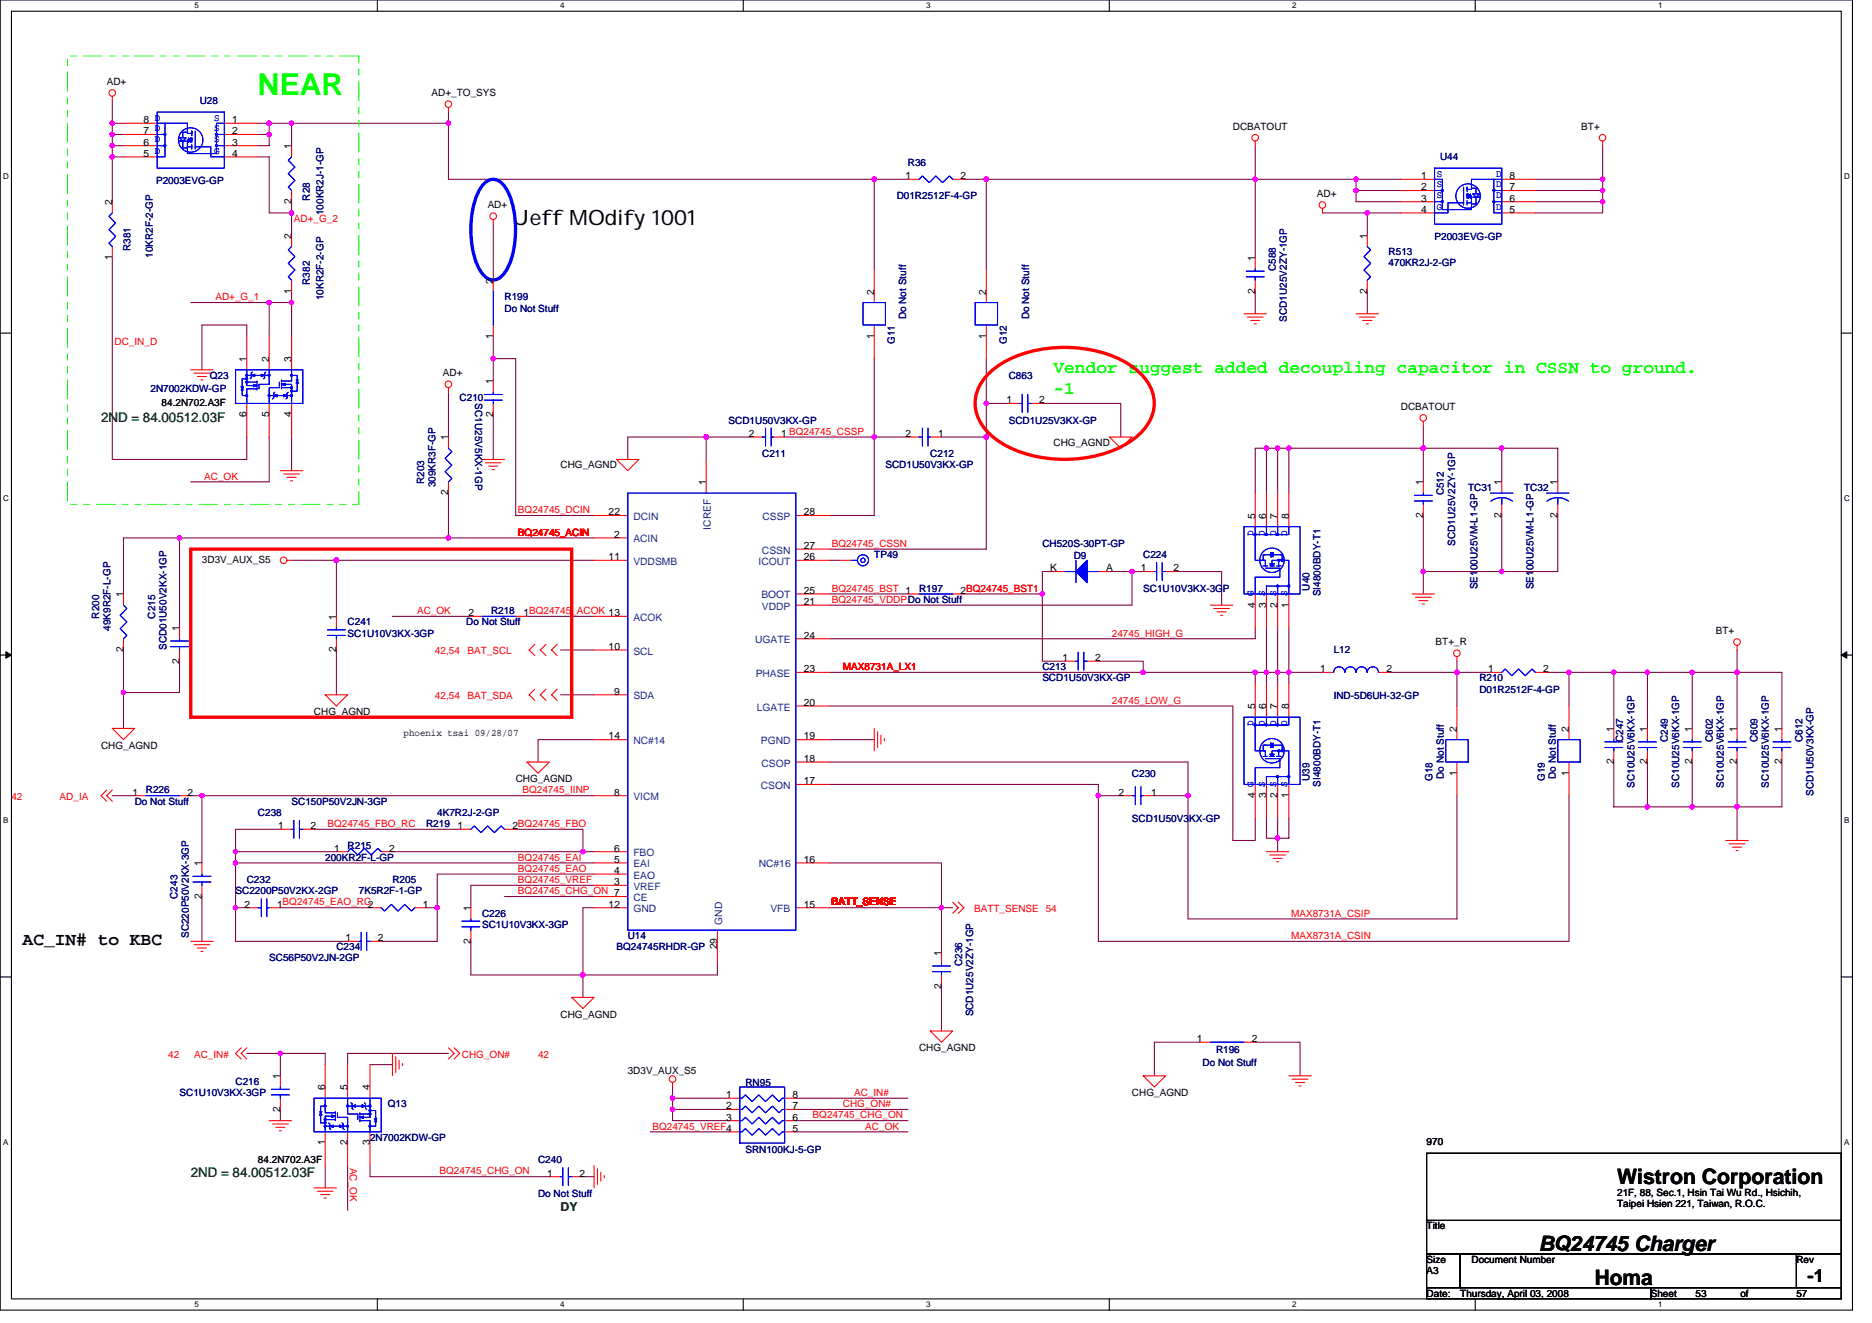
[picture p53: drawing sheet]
<svg xmlns="http://www.w3.org/2000/svg" width="297mm" height="210mm" viewBox="0 0 297 210" stroke-linecap="round" stroke-linejoin="round" font-family="sans-serif">
<defs><g id="words">
<text font-size="4.8" fill="#0f0" x="40.9" y="15.1">NEAR</text>
<g font-size="3.4">
<text x="81.8" y="35.7">Jeff MOdify 1001</text>
<text x="256.6" y="187.9">Wistron Corporation</text>
<text x="244.2" y="198.5">BQ24745 Charger</text>
<text x="253" y="203.9">Homa</text>
</g>
<g font-size="2.8" fill="#0f0">
<text x="167.2" y="59.2">Vendor suggest added decoupling capacitor in CSSN to ground.</text>
<text x="167.2" y="62.4">-1</text>
</g>
<g font-size="2.8">
<text x="3.6" y="149.9">AC_IN# to KBC</text>
<text x="286.8" y="203.4">-1</text>
</g>
<g font-size="2.1" fill="#008000">
<text x="16" y="67">2ND = 84.00512.03F</text>
<text x="30.3" y="186.8">2ND = 84.00512.03F</text>
</g>
<text font-size="1.9" fill="#008000" x="88.9" y="192.1">DY</text>
<g font-size="1.6">
<text x="16.9" y="13.5">AD+</text>
<text x="68.5" y="15.3">AD+_TO_SYS</text>
<text x="22.8" y="23.1">6</text>
<text x="22.8" y="21.3">7</text>
<text x="22.8" y="19.5">8 D</text>
<text x="36.8" y="19.5">1</text>
<text x="36.8" y="21.3">2</text>
<text x="36.8" y="23.1">3</text>
<text x="46.2" y="23.6" transform="rotate(-90 46.2 23.6)">1</text>
<text x="195.6" y="20.6">DCBATOUT</text>
<text x="250.9" y="20.6">BT+</text>
<text x="22.8" y="24.9">5</text>
<text x="36.8" y="24.9">4</text>
<text x="143.7" y="28.4">1</text>
<text x="152.4" y="28.4">2</text>
<text x="225.5" y="28.4">1</text>
<text x="239.5" y="28.4">8</text>
<text x="17.8" y="32.5" transform="rotate(-90 17.8 32.5)">2</text>
<text x="46.2" y="32.4" transform="rotate(-90 46.2 32.4)">2</text>
<text x="77.4" y="33.1">AD+</text>
<text x="209" y="31.3">AD+</text>
<text x="225.5" y="30.2">2</text>
<text x="225.5" y="32">3</text>
<text x="225.5" y="33.8">4</text>
<text x="239.5" y="33.8">5</text>
<text x="239.5" y="32">6</text>
<text x="239.5" y="30.2">7</text>
<text x="17.8" y="41.3" transform="rotate(-90 17.8 41.3)">1</text>
<text x="46.2" y="37.9" transform="rotate(-90 46.2 37.9)">2</text>
<text x="199.2" y="41.4" transform="rotate(-90 199.2 41.4)">1</text>
<text x="216.9" y="37.9" transform="rotate(-90 216.9 37.9)">1</text>
<text x="46.2" y="46.6" transform="rotate(-90 46.2 46.6)">1</text>
<text x="78.2" y="45" transform="rotate(-90 78.2 45)">2</text>
<text x="138.7" y="46.8" transform="rotate(-90 138.7 46.8)">2</text>
<text x="156.5" y="46.8" transform="rotate(-90 156.5 46.8)">2</text>
<text x="199.2" y="46.6" transform="rotate(-90 199.2 46.6)">2</text>
<text x="216.9" y="46.6" transform="rotate(-90 216.9 46.6)">2</text>
<text x="78.2" y="53.7" transform="rotate(-90 78.2 53.7)">1</text>
<text x="138.7" y="53.7" transform="rotate(-90 138.7 53.7)">1</text>
<text x="156.5" y="53.7" transform="rotate(-90 156.5 53.7)">1</text>
<text x="39.1" y="57.4" transform="rotate(-90 39.1 57.4)">1</text>
<text x="42.7" y="57.4" transform="rotate(-90 42.7 57.4)">2</text>
<text x="46.2" y="57.4" transform="rotate(-90 46.2 57.4)">3</text>
<text x="70.3" y="59.7">AD+</text>
<text x="25.7" y="64.4">84.2N702.A3F</text>
<text x="78.2" y="61" transform="rotate(-90 78.2 61)">1</text>
<text x="159.7" y="64">1</text>
<text x="164.9" y="64">2</text>
<text x="222.3" y="65.1">DCBATOUT</text>
<text x="39.1" y="66.2" transform="rotate(-90 39.1 66.2)">6</text>
<text x="42.7" y="66.2" transform="rotate(-90 42.7 66.2)">5</text>
<text x="46.2" y="66.2" transform="rotate(-90 46.2 66.2)">4</text>
<text x="71.1" y="69.9" transform="rotate(-90 71.1 69.9)">1</text>
<text x="78.2" y="66.2" transform="rotate(-90 78.2 66.2)">2</text>
<text x="118.8" y="69.3">2</text>
<text x="124" y="69.3">1 BQ24745_CSSP</text>
<text x="143.7" y="69.3">2</text>
<text x="148.9" y="69.3">1</text>
<text x="167.2" y="70.8">CHG_AGND</text>
<text x="88.9" y="74.3">CHG_AGND</text>
<text x="112" y="77" transform="rotate(-90 112 77)">1</text>
<text x="225.8" y="77" transform="rotate(-90 225.8 77)">1</text>
<text x="238.3" y="77" transform="rotate(-90 238.3 77)">1</text>
<text x="247.2" y="77" transform="rotate(-90 247.2 77)">1</text>
<text x="71.1" y="78.6" transform="rotate(-90 71.1 78.6)">2</text>
<text x="96.6" y="81.8">22</text>
<text x="127.5" y="81.8">28</text>
<text x="199.2" y="82.3" transform="rotate(-90 199.2 82.3)">5</text>
<text x="200.9" y="82.3" transform="rotate(-90 200.9 82.3)">6</text>
<text x="202.7" y="82.3" transform="rotate(-90 202.7 82.3)">7</text>
<text x="204.5" y="82.3" transform="rotate(-90 204.5 82.3)">8</text>
<text x="225.8" y="82.2" transform="rotate(-90 225.8 82.2)">2</text>
<text x="238.3" y="82.2" transform="rotate(-90 238.3 82.2)">2</text>
<text x="247.2" y="82.2" transform="rotate(-90 247.2 82.2)">2</text>
<text x="32" y="89.3">3D3V_AUX_S5</text>
<text x="96.6" y="88.9">11</text>
<text x="97.5" y="85.3">2</text>
<text x="127.5" y="88.9">26</text>
<text x="127.5" y="87.1">27</text>
<text x="19.6" y="94.8" transform="rotate(-90 19.6 94.8)">1</text>
<text x="127.5" y="96">21</text>
<text x="127.5" y="94.2">25</text>
<text x="152.4" y="94.2">2BQ24745_BST1</text>
<text x="166.6" y="90.7">K</text>
<text x="175.5" y="90.7">A</text>
<text x="181" y="90.7">1</text>
<text x="186.2" y="90.7">2</text>
<text x="28.5" y="100.1" transform="rotate(-90 28.5 100.1)">1</text>
<text x="53.4" y="98.3" transform="rotate(-90 53.4 98.3)">1</text>
<text x="74.4" y="97.8">2</text>
<text x="83.1" y="97.8">1BQ24745_ACOK 13</text>
<text x="127.5" y="101.3">24</text>
<text x="199.2" y="96.4" transform="rotate(-90 199.2 96.4)">4 G</text>
<text x="200.9" y="96.4" transform="rotate(-90 200.9 96.4)">3 S</text>
<text x="202.7" y="96.4" transform="rotate(-90 202.7 96.4)">2 S</text>
<text x="204.5" y="96.4" transform="rotate(-90 204.5 96.4)">1 S</text>
<text x="272.2" y="100.6">BT+</text>
<text x="19.6" y="103.5" transform="rotate(-90 19.6 103.5)">2</text>
<text x="28.5" y="105.3" transform="rotate(-90 28.5 105.3)">2</text>
<text x="53.4" y="103.5" transform="rotate(-90 53.4 103.5)">2</text>
<text x="96.6" y="103.1">10</text>
<text x="127.5" y="106.7">23</text>
<text x="168.6" y="104.9">1</text>
<text x="173.8" y="104.9">2</text>
<text x="209.5" y="106.7">1</text>
<text x="220" y="106.7">2</text>
<text x="227.8" y="102.4">BT+_R</text>
<text x="236.2" y="106.7">1</text>
<text x="244.9" y="106.7">2</text>
<text x="49.8" y="113.4">CHG_AGND</text>
<text x="97.5" y="110.2">9</text>
<text x="127.5" y="112">20</text>
<text x="199.2" y="112.5" transform="rotate(-90 199.2 112.5)">5</text>
<text x="200.9" y="112.5" transform="rotate(-90 200.9 112.5)">6</text>
<text x="202.7" y="112.5" transform="rotate(-90 202.7 112.5)">7</text>
<text x="204.5" y="112.5" transform="rotate(-90 204.5 112.5)">8</text>
<text x="16" y="118.8">CHG_AGND</text>
<text x="64" y="116.8">phoenix tsai 09/28/07</text>
<text x="96.6" y="117.3">14</text>
<text x="127.5" y="117.3">19</text>
<text x="231.2" y="116.1" transform="rotate(-90 231.2 116.1)">2</text>
<text x="248.9" y="116.1" transform="rotate(-90 248.9 116.1)">2</text>
<text x="256" y="116.1" transform="rotate(-90 256 116.1)">1</text>
<text x="261.4" y="116.1" transform="rotate(-90 261.4 116.1)">1</text>
<text x="268.5" y="116.1" transform="rotate(-90 268.5 116.1)">1</text>
<text x="275.6" y="116.1" transform="rotate(-90 275.6 116.1)">1</text>
<text x="282.7" y="116.1" transform="rotate(-90 282.7 116.1)">1</text>
<text x="81.8" y="124.1">CHG_AGND</text>
<text x="127.5" y="120.9">18</text>
<text x="127.5" y="124.4">17</text>
<text x="231.2" y="123.1" transform="rotate(-90 231.2 123.1)">1</text>
<text x="248.9" y="123.1" transform="rotate(-90 248.9 123.1)">1</text>
<text x="256" y="121.3" transform="rotate(-90 256 121.3)">2</text>
<text x="261.4" y="121.3" transform="rotate(-90 261.4 121.3)">2</text>
<text x="268.5" y="121.3" transform="rotate(-90 268.5 121.3)">2</text>
<text x="275.6" y="121.3" transform="rotate(-90 275.6 121.3)">2</text>
<text x="282.7" y="121.3" transform="rotate(-90 282.7 121.3)">2</text>
<text x="21" y="126.2">1</text>
<text x="29.7" y="126.2">2</text>
<text x="44.1" y="131.6">1</text>
<text x="49.3" y="131.6">2</text>
<text x="72.6" y="131.6">1</text>
<text x="81.3" y="131.6">2BQ24745_FBO</text>
<text x="97.5" y="126.2">8</text>
<text x="177.5" y="126.2">2</text>
<text x="182.6" y="126.2">1</text>
<text x="199.2" y="126.6" transform="rotate(-90 199.2 126.6)">4 G</text>
<text x="200.9" y="126.6" transform="rotate(-90 200.9 126.6)">3 S</text>
<text x="202.7" y="126.6" transform="rotate(-90 202.7 126.6)">2 S</text>
<text x="204.5" y="126.6" transform="rotate(-90 204.5 126.6)">1 S</text>
<text x="32" y="137.4" transform="rotate(-90 32 137.4)">1</text>
<text x="53" y="135.1">1</text>
<text x="61.7" y="135.1">2</text>
<text x="97.5" y="135.1">6</text>
<text x="97.5" y="136.9">5</text>
<text x="127.5" y="136.9">16</text>
<text x="32" y="142.6" transform="rotate(-90 32 142.6)">2</text>
<text x="38.8" y="144">2</text>
<text x="44" y="144">1BQ24745_EAO_RC2</text>
<text x="67.1" y="144">1</text>
<text x="96.6" y="144">12</text>
<text x="97.5" y="138.7">4</text>
<text x="97.5" y="140.4">3</text>
<text x="127.5" y="144">15</text>
<text x="54.8" y="149.3">1</text>
<text x="60" y="149.3">2</text>
<text x="74.7" y="149.7" transform="rotate(-90 74.7 149.7)">2</text>
<text x="74.7" y="144.5" transform="rotate(-90 74.7 144.5)">1</text>
<text x="113.8" y="150.6" transform="rotate(-90 113.8 150.6)">29</text>
<text x="149.4" y="151.7" transform="rotate(-90 149.4 151.7)">1</text>
<text x="88.9" y="161.4">CHG_AGND</text>
<text x="149.4" y="156.8" transform="rotate(-90 149.4 156.8)">2</text>
<text x="145.8" y="166.8">CHG_AGND</text>
<text x="189.9" y="165.3">1</text>
<text x="198.6" y="165.3">2</text>
<text x="44.5" y="171.2" transform="rotate(-90 44.5 171.2)">1</text>
<text x="51.6" y="173" transform="rotate(-90 51.6 173)">6</text>
<text x="55.1" y="173" transform="rotate(-90 55.1 173)">5</text>
<text x="58.7" y="173" transform="rotate(-90 58.7 173)">4</text>
<text x="99.6" y="170.3">3D3V_AUX_S5</text>
<text x="179.6" y="173.9">CHG_AGND</text>
<text x="44.5" y="176.4" transform="rotate(-90 44.5 176.4)">2</text>
<text x="115.2" y="174.2">1</text>
<text x="115.2" y="176">2</text>
<text x="115.2" y="177.8">3</text>
<text x="125.7" y="179.6">5</text>
<text x="125.7" y="177.8">6</text>
<text x="125.7" y="176">7</text>
<text x="125.7" y="174.2">8</text>
<text x="40.9" y="184.6">84.2N702.A3F</text>
<text x="51.6" y="181.7" transform="rotate(-90 51.6 181.7)">1</text>
<text x="55.1" y="181.7" transform="rotate(-90 55.1 181.7)">2</text>
<text x="58.7" y="181.7" transform="rotate(-90 58.7 181.7)">3</text>
<text x="226.4" y="181.7">970</text>
<text x="86.8" y="186.7">1</text>
<text x="92" y="186.7">2</text>
<text x="256.6" y="189.7">21F, 88, Sec.1, Hsin Tai Wu Rd., Hsichih,</text>
<text x="256.6" y="191.5">Taipei Hsien 221, Taiwan, R.O.C.</text>
<text x="226.4" y="195.1">Title</text>
<text x="226.4" y="202.2">A3</text>
<text x="226.4" y="200.4">Size</text>
<text x="233.5" y="200.4">Document Number</text>
<text x="285" y="200.4">Rev</text>
<text x="226.4" y="205.7">Date:</text>
<text x="231.7" y="205.7">Thursday, April 03, 2008</text>
<text x="261.9" y="205.7">Sheet</text>
<text x="269" y="205.7">53</text>
<text x="276.2" y="205.7">of</text>
<text x="285" y="205.7">57</text>
</g>
<g font-size="1.6" fill="#000080">
<text x="31.7" y="16.5">U28</text>
<text x="24.8" y="29.1">P2003EVG-GP</text>
<text x="144.1" y="26.3">R36</text>
<text x="228.5" y="25.4">U44</text>
<text x="49.2" y="31.8" transform="rotate(-90 49.2 31.8)">R28</text>
<text x="51.3" y="34.1" transform="rotate(-90 51.3 34.1)">100KR2J-1-GP</text>
<text x="142.3" y="31.6">D01R2512F-4-GP</text>
<text x="20.7" y="39.8" transform="rotate(-90 20.7 39.8)">R381</text>
<text x="24.3" y="40.9" transform="rotate(-90 24.3 40.9)">10KR2F-2-GP</text>
<text x="220.3" y="40.5">R513</text>
<text x="227.6" y="38">P2003EVG-GP</text>
<text x="49.2" y="45.2" transform="rotate(-90 49.2 45.2)">R382</text>
<text x="51.3" y="47.6" transform="rotate(-90 51.3 47.6)">10KR2F-2-GP</text>
<text x="80" y="47.6">R199</text>
<text x="202.4" y="43" transform="rotate(-90 202.4 43)">C588</text>
<text x="220.3" y="42.1">470KR2J-2-GP</text>
<text x="80" y="49.4">Do Not Stuff</text>
<text x="143.8" y="50.7" transform="rotate(-90 143.8 50.7)">Do Not Stuff</text>
<text x="163.3" y="50.7" transform="rotate(-90 163.3 50.7)">Do Not Stuff</text>
<text x="204.2" y="51" transform="rotate(-90 204.2 51)">SCD1U25V2ZY-1GP</text>
<text x="142" y="54.6" transform="rotate(-90 142 54.6)">G11</text>
<text x="159.8" y="54.6" transform="rotate(-90 159.8 54.6)">G12</text>
<text x="23.9" y="62.2">2N7002KDW-GP</text>
<text x="33.3" y="60.1">Q23</text>
<text x="72.9" y="63.6">C210</text>
<text x="75.4" y="64" transform="rotate(90 75.4 64)">SC1U25V5KX-1GP</text>
<text x="160.1" y="60.1">C863</text>
<text x="115.6" y="67.2">SCD1U50V3KX-GP</text>
<text x="160.1" y="67.2">SCD1U25V3KX-GP</text>
<text x="67.3" y="76.8" transform="rotate(-90 67.3 76.8)">R203</text>
<text x="69.1" y="77.3" transform="rotate(-90 69.1 77.3)">309KR3F-GP</text>
<text x="120.9" y="72.5">C211</text>
<text x="140.5" y="74.3">SCD1U50V3KX-GP</text>
<text x="147.6" y="72.5">C212</text>
<text x="233" y="77.9">TC31</text>
<text x="241.8" y="77.9">TC32</text>
<text x="229.1" y="78.6" transform="rotate(-90 229.1 78.6)">C512</text>
<text x="138.7" y="88.5">TP49</text>
<text x="165.4" y="86.8">CH520S-30PT-GP</text>
<text x="170.4" y="88.7">D9</text>
<text x="181.4" y="88.5">C224</text>
<text x="230.9" y="86.6" transform="rotate(-90 230.9 86.6)">SCD1U25V2ZY-1GP</text>
<text x="145.8" y="93.9">R197</text>
<text x="181.4" y="93.9">SC1U10V3KX-3GP</text>
<text x="207.8" y="93.7" transform="rotate(-90 207.8 93.7)">U40</text>
<text x="209.5" y="94.6" transform="rotate(-90 209.5 94.6)">SI4800BDY-T1</text>
<text x="234.4" y="93.5" transform="rotate(-90 234.4 93.5)">SE100U25VM-L1-GP</text>
<text x="243.3" y="93.5" transform="rotate(-90 243.3 93.5)">SE100U25VM-L1-GP</text>
<text x="15.7" y="98.1" transform="rotate(-90 15.7 98.1)">R200</text>
<text x="17.5" y="100.1" transform="rotate(-90 17.5 100.1)">49K9R2F-L-GP</text>
<text x="24.6" y="98.1" transform="rotate(-90 24.6 98.1)">C215</text>
<text x="55.2" y="99.2">C241</text>
<text x="55.2" y="101">SC1U10V3KX-3GP</text>
<text x="74" y="99.2">Do Not Stuff</text>
<text x="77.9" y="97.4">R218</text>
<text x="26.4" y="103.1" transform="rotate(-90 26.4 103.1)">SCD01U50V2KX-1GP</text>
<text x="165.4" y="106.3">C213</text>
<text x="211.6" y="103.7">L12</text>
<text x="165.4" y="108.1">SCD1U50V3KX-GP</text>
<text x="211.6" y="110.9">IND-5D6UH-32-GP</text>
<text x="234.7" y="108.1">R210</text>
<text x="234.7" y="109.9">D01R2512F-4-GP</text>
<text x="257.6" y="117.7" transform="rotate(-90 257.6 117.7)">C247</text>
<text x="264.7" y="117.7" transform="rotate(-90 264.7 117.7)">C249</text>
<text x="271.8" y="117.7" transform="rotate(-90 271.8 117.7)">C602</text>
<text x="278.9" y="117.7" transform="rotate(-90 278.9 117.7)">C609</text>
<text x="286" y="117.7" transform="rotate(-90 286 117.7)">C612</text>
<text x="23.2" y="125.9">R226</text>
<text x="179.6" y="123.2">C230</text>
<text x="207.8" y="123.9" transform="rotate(-90 207.8 123.9)">U39</text>
<text x="209.5" y="124.8" transform="rotate(-90 209.5 124.8)">SI4800BDY-T1</text>
<text x="227.3" y="123.9" transform="rotate(-90 227.3 123.9)">G18</text>
<text x="229.1" y="123.6" transform="rotate(-90 229.1 123.6)">Do Not Stuff</text>
<text x="245.1" y="123.9" transform="rotate(-90 245.1 123.9)">G19</text>
<text x="246.9" y="123.6" transform="rotate(-90 246.9 123.6)">Do Not Stuff</text>
<text x="259.3" y="125" transform="rotate(-90 259.3 125)">SC10U25V6KX-1GP</text>
<text x="266.4" y="125" transform="rotate(-90 266.4 125)">SC10U25V6KX-1GP</text>
<text x="273.6" y="125" transform="rotate(-90 273.6 125)">SC10U25V6KX-1GP</text>
<text x="280.7" y="125" transform="rotate(-90 280.7 125)">SC10U25V6KX-1GP</text>
<text x="21.4" y="127.7">Do Not Stuff</text>
<text x="40.9" y="129.4">C238</text>
<text x="46.3" y="127.7">SC150P50V2JN-3GP</text>
<text x="67.6" y="131.2">R219</text>
<text x="69.4" y="129.4">4K7R2J-2-GP</text>
<text x="179.6" y="130.5">SCD1U50V3KX-GP</text>
<text x="287.8" y="126.2" transform="rotate(-90 287.8 126.2)">SCD1U50V3KX-GP</text>
<text x="51.6" y="136.5">200KR2F-L-GP</text>
<text x="55.2" y="134.8">R215</text>
<text x="28.2" y="142.6" transform="rotate(-90 28.2 142.6)">C243</text>
<text x="37.4" y="141.9">SC2200P50V2KX-2GP</text>
<text x="39.2" y="140.1">C232</text>
<text x="56.9" y="141.9">7K5R2F-1-GP</text>
<text x="62.3" y="140.1">R205</text>
<text x="30" y="148.8" transform="rotate(-90 30 148.8)">SC220P50V2KX-3GP</text>
<text x="76.5" y="145.4">C226</text>
<text x="76.5" y="147.2">SC1U10V3KX-3GP</text>
<text x="99.6" y="149">U14</text>
<text x="42.7" y="152.5">SC56P50V2JN-2GP</text>
<text x="53.4" y="150.8">C234</text>
<text x="97.8" y="150.8">BQ24745RHDR-GP</text>
<text x="152.7" y="153.3" transform="rotate(-90 152.7 153.3)">C236</text>
<text x="154.4" y="161.3" transform="rotate(-90 154.4 161.3)">SCD1U25V2ZY-1GP</text>
<text x="193" y="167.1">R196</text>
<text x="28.5" y="173.9">SC1U10V3KX-3GP</text>
<text x="37.4" y="172.1">C216</text>
<text x="118.3" y="172.3">RN95</text>
<text x="190.8" y="169.1">Do Not Stuff</text>
<text x="61.5" y="175.7">Q13</text>
<text x="58.7" y="181">2N7002KDW-GP</text>
<text x="85.4" y="184.6">C240</text>
<text x="118.3" y="182.9">SRN100KJ-5-GP</text>
<text x="85.4" y="189.9">Do Not Stuff</text>
</g>
<g font-size="1.6" fill="#00f">
<text x="24.6" y="22.6">D</text>
<text x="24.6" y="20.8">D</text>
<text x="24.6" y="19.2">D</text>
<text x="34" y="19.2">S</text>
<text x="34" y="20.8">S</text>
<text x="34" y="22.6">S</text>
<text x="24.6" y="24.4">D</text>
<text x="34" y="24.4">G</text>
<text x="228" y="28.1">S</text>
<text x="228" y="29.7">S</text>
<text x="237.4" y="29.7">D</text>
<text x="237.4" y="28.1">D</text>
<text x="228" y="31.5">S</text>
<text x="228" y="33.3">G</text>
<text x="237.4" y="31.5">D</text>
<text x="237.4" y="33.3">D</text>
<text x="198.9" y="85" transform="rotate(-90 198.9 85)">D</text>
<text x="200.7" y="85" transform="rotate(-90 200.7 85)">D</text>
<text x="202.5" y="85" transform="rotate(-90 202.5 85)">D</text>
<text x="204.3" y="85" transform="rotate(-90 204.3 85)">D</text>
<text x="198.9" y="94.6" transform="rotate(-90 198.9 94.6)">G</text>
<text x="200.7" y="94.6" transform="rotate(-90 200.7 94.6)">S</text>
<text x="202.5" y="94.6" transform="rotate(-90 202.5 94.6)">S</text>
<text x="204.3" y="94.6" transform="rotate(-90 204.3 94.6)">S</text>
<text x="198.9" y="115.2" transform="rotate(-90 198.9 115.2)">D</text>
<text x="200.7" y="115.2" transform="rotate(-90 200.7 115.2)">D</text>
<text x="202.5" y="115.2" transform="rotate(-90 202.5 115.2)">D</text>
<text x="204.3" y="115.2" transform="rotate(-90 204.3 115.2)">D</text>
<text x="198.9" y="124.8" transform="rotate(-90 198.9 124.8)">G</text>
<text x="200.7" y="124.8" transform="rotate(-90 200.7 124.8)">S</text>
<text x="202.5" y="124.8" transform="rotate(-90 202.5 124.8)">S</text>
<text x="204.3" y="124.8" transform="rotate(-90 204.3 124.8)">S</text>
</g>
<g font-size="1.6" fill="#f00">
<text x="46.6" y="35.2">AD+_G_2</text>
<text x="34.2" y="47.6">AD+_G_1</text>
<text x="18.2" y="54.8">DC_IN_D</text>
<text x="32.4" y="76.1">AC_OK</text>
<text x="82.2" y="81.4">BQ24745_DCIN</text>
<text x="82.2" y="85">BQ24745_ACIN</text>
<text x="132" y="86.8">BQ24745_CSSN</text>
<text x="132" y="93.9">BQ24745_BST 1</text>
<text x="132" y="95.7">BQ24745_VDDPDo Not Stuff</text>
<text x="66.2" y="97.4">AC_OK</text>
<text x="176.4" y="101">24745_HIGH_G</text>
<text x="69" y="103.8">42,54</text>
<text x="74.2" y="103.8">BAT_SCL</text>
<text x="133.7" y="106.3">MAX8731A_LX1</text>
<text x="69" y="110.9">42,54</text>
<text x="74.2" y="110.9">BAT_SDA</text>
<text x="176.4" y="111.7">24745_LOW_G</text>
<text x="82.9" y="125.9">BQ24745_IINP</text>
<text x="1.8" y="126.9">42</text>
<text x="9.5" y="126.9">AD_IA</text>
<text x="52" y="131.2">BQ24745_FBO_RC</text>
<text x="82.2" y="136.5">BQ24745_EAI</text>
<text x="82.2" y="138.3">BQ24745_EAO</text>
<text x="82.2" y="140.1">BQ24745_VREF</text>
<text x="82.2" y="141.9">BQ24745_CHG_ON 7</text>
<text x="132" y="143.7">BATT_SENSE</text>
<text x="154.6" y="144.7">BATT_SENSE 54</text>
<text x="204.9" y="145.4">MAX8731A_CSIP</text>
<text x="204.9" y="149">MAX8731A_CSIN</text>
<text x="26.7" y="167.8">42</text>
<text x="30.8" y="167.8">AC_IN#</text>
<text x="73.3" y="167.8">CHG_ON#</text>
<text x="85.4" y="167.8">42</text>
<text x="135.5" y="173.9">AC_IN#</text>
<text x="103.5" y="179.2">BQ24745_VREF4</text>
<text x="128.9" y="177.4">BQ24745_CHG_ON</text>
<text x="133.7" y="175.7">CHG_ON#</text>
<text x="137.3" y="179.2">AC_OK</text>
<text x="55.5" y="185.3" transform="rotate(90 55.5 185.3)">AC_OK</text>
<text x="69.7" y="186.3">BQ24745_CHG_ON</text>
</g>
<g font-size="1.6" fill="#004080">
<text x="100.5" y="82.5">DCIN</text>
<text x="121" y="82.5">CSSP</text>
<text x="100.5" y="89.6">VDDSMB</text>
<text x="100.5" y="86.1">ACIN</text>
<text x="112.8" y="84" transform="rotate(-90 112.8 84)">ICREF</text>
<text x="120.4" y="89.6">ICOUT</text>
<text x="120.9" y="87.8">CSSN</text>
<text x="120.8" y="95">BOOT</text>
<text x="100.5" y="98.5">ACOK</text>
<text x="120.9" y="96.7">VDDP</text>
<text x="100.5" y="103.8">SCL</text>
<text x="119.8" y="102.1">UGATE</text>
<text x="119.9" y="107.4">PHASE</text>
<text x="100.5" y="111">SDA</text>
<text x="120.1" y="112.7">LGATE</text>
<text x="100.5" y="118.1">NC#14</text>
<text x="120.7" y="118.1">PGND</text>
<text x="120.7" y="125.2">CSON</text>
<text x="120.8" y="121.6">CSOP</text>
<text x="100.5" y="127">VICM</text>
<text x="100.5" y="135.8">FBO</text>
<text x="100.5" y="137.6">EAI</text>
<text x="120.4" y="137.6">NC#16</text>
<text x="100.5" y="143">CE</text>
<text x="100.5" y="139.4">EAO</text>
<text x="100.5" y="141.2">VREF</text>
<text x="100.5" y="144.7">GND</text>
<text x="114.6" y="146.7" transform="rotate(-90 114.6 146.7)">GND</text>
<text x="122.3" y="144.7">VFB</text>
</g>
<g font-size="1.3">
<text x="30.8" y="1.3">5</text>
<text x="88.9" y="1.3">4</text>
<text x="147" y="1.3">3</text>
<text x="205" y="1.3">2</text>
<text x="263.1" y="1.3">1</text>
<text x=".5" y="28.4">D</text>
<text x="292.6" y="28.4">D</text>
<text x=".5" y="79.5">C</text>
<text x="292.6" y="79.5">C</text>
<text x=".5" y="130.6">B</text>
<text x="292.6" y="130.6">B</text>
<text x=".5" y="181.7">A</text>
<text x="292.6" y="181.7">A</text>
<text x="30.8" y="207.4">5</text>
<text x="88.9" y="207.4">4</text>
<text x="147" y="207.4">3</text>
<text x="205" y="207.4">2</text>
<text x="263.1" y="207.4">1</text>
</g>
</g></defs>
<path d="M0 0h293.9v207.9h-293.9zM1.8 1.8h290.4v204.3h-290.4z" fill="none" stroke="#000" stroke-width=".17"/>
<g fill="#fff">
<path d="M30.8 .2h.7v1.4h-.7z"/>
<path d="M30.8 206.3h.7v1.4h-.7z"/>
</g>
<path d="M59.9 0v1.8M59.9 206.1v1.8" fill="none" stroke="#000" stroke-width=".17"/>
<g fill="#fff">
<path d="M88.9 .2h.7v1.4h-.7z"/>
<path d="M88.9 206.3h.7v1.4h-.7z"/>
</g>
<path d="M117.9 0v1.8M117.9 206.1v1.8" fill="none" stroke="#000" stroke-width=".17"/>
<g fill="#fff">
<path d="M147 .2h.7v1.4h-.7z"/>
<path d="M147 206.3h.7v1.4h-.7z"/>
</g>
<path d="M176 0v1.8M176 206.1v1.8" fill="none" stroke="#000" stroke-width=".17"/>
<g fill="#fff">
<path d="M205 .2h.7v1.4h-.7z"/>
<path d="M205 206.3h.7v1.4h-.7z"/>
</g>
<path d="M234.1 0v1.8M234.1 206.1v1.8" fill="none" stroke="#000" stroke-width=".17"/>
<g fill="#fff">
<path d="M263.1 .2h.7v1.4h-.7z"/>
<path d="M263.1 206.3h.7v1.4h-.7z"/>
<path d="M.5 27.3h.9v1.4h-.9z"/>
<path d="M292.6 27.3h.9v1.4h-.9z"/>
<path d="M.5 78.4h.9v1.4h-.9z"/>
<path d="M292.6 78.4h.9v1.4h-.9z"/>
</g>
<path d="M0 52.9h1.8M292.2 52.9h1.7" fill="none" stroke="#000" stroke-width=".17"/>
<g fill="#fff">
<path d="M.5 129.5h.8v1.4h-.8z"/>
<path d="M292.6 129.5h.9v1.4h-.9z"/>
</g>
<path d="M0 103.9h1.8M292.2 103.9h1.7" fill="none" stroke="#000" stroke-width=".17"/>
<path d="M.9 103.4l.9 .5-.9 .5zM292.2 103.9l.8-.5v1z" fill="#000" stroke="#000" stroke-width=".16"/>
<g fill="#fff">
<path d="M.5 180.5h.8v1.4h-.8z"/>
<path d="M292.6 180.5h.9v1.4h-.9z"/>
</g>
<path d="M0 155h1.8M292.2 155h1.7M226.4 199h5.3v5.3h-5.3zM226.4 183h65.8v10.6h-65.8zM226.4 193.6h65.8v5.4h-65.8zM231.7 199h53.3v5.3h-53.3zM285 199h7.2v5.3h-7.2zM226.4 204.3h35.5v1.8h-35.5zM261.9 204.3h30.3v1.8h-30.3z" fill="none" stroke="#000" stroke-width=".17"/>
<g fill="none" stroke="#800040" stroke-width=".17">
<path d="M17.8 19.6v1.7h1.8M17.8 19.6h1.8M17.8 16v3.6M40.9 19.6h30.3M42.7 19.6v3.5h-1.8M46.3 19.6v3.5M71.2 17.8v10.6h72.9M17.8 21.3v1.8h1.8M17.8 24.9h1.8M17.8 23.1v8.9M40.9 24.9h1.8v8.9h3.6M40.9 21.3h1.8"/>
<path d="M46.3 32v5.3M78.3 35.6v8.8M138.7 28.4v14.3M156.5 28.4v14.3M199.2 23.1v17.8M209.8 33.8h12.5M215.2 30.2h7.1M215.2 28.4v3.6h7.1M217 33.8v3.5M222.3 28.4h-69.4M243.6 30.2h10.7M243.6 28.4h10.7"/>
<path d="M243.6 32h10.7M254.3 23.1v8.9M254.3 32v1.8h-10.7M17.8 40.9v32h21.4v-3.6M30.3 48h16M39.2 53.3v-1.7h-7.2v7.1M42.7 48v5.3M46.3 46.2v7.1M78.3 56.9h3.5v24.9h12.5M78.3 53.3v7.2M138.7 56.9v24.9h-7.1M156.5 56.9v7.1h3.6"/>
<path d="M199.2 46.2v3.6M217 46.2v3.6M42.7 69.3v7.2h-12.4M46.3 69.3v5.4M71.2 78.2v7.1M71.2 62.2v7.1M78.3 65.8v7.1M112.1 69.3v3.6M119.2 69.3h-19.6v3.6M144.1 69.3h-19.6M149.4 69.3h7.1M156.5 64v23.1h-24.9"/>
<path d="M165.4 64h12.4v5.3M201 71.1h1.7v7.1M201 71.1v7.1M201 71.1h-1.8v7.1M202.7 71.1h44.5v5.4M204.5 71.1v7.1M225.8 67.6v8.9M238.3 71.1v5.4M28.5 85.3v14.3M46.3 88.9h48M53.4 88.9v8.9M62.3 97.8h12.4"/>
<path d="M83.6 97.8h10.7M94.3 85.3h-74.7v8.9M131.6 94.2h12.5M131.6 88.9h1.8M152.9 94.2h12.5M167.2 90.7h-1.8v14.2h3.5M176.1 90.7h5.3M179.6 90.7v5.3h-48M186.7 90.7h7.1v5.3M199.2 99.6v1.7h-67.6M201 99.6v8.9M202.7 99.6v8.9"/>
<path d="M204.5 99.6v8.9M225.8 81.8v12.4M238.3 81.8v8.9M247.2 81.8v8.9h-21.4M19.6 103.1v6.8h8.9v-5M19.6 109.9v5.7M53.4 103.1v7.1M88.9 110.2h5.4M88.9 103.1h5.4M94.3 117.3h-8.9v3.6M131.6 112h64v21.3h3.6v-3.5M131.6 117.3h7.1"/>
<path d="M131.6 106.7h78.2M174.3 104.9h7.1v1.8M199.2 106.7v1.8M220.5 106.7h16M231.2 104.9v7.1M245.4 106.7h23.1M249 106.7v5.3M256.1 106.7v8.9M261.4 106.7v8.9M268.5 106.7v8.9M268.5 106.7h7.1v8.9M275.6 103.1v3.6h7.1v8.9"/>
<path d="M17.8 126.2h3.6M30.3 126.2h64M32 126.2v10.7M37.4 135.1h16M37.4 135.1v14.3h17.8M37.4 136.9h56.9M44.5 131.6h-7.1v3.5M49.8 131.6h23.1M62.3 135.1h32M81.8 131.6h10.7v3.5M94.3 138.7h-24.9v10.7h-8.9M131.6 124.5h42.7v1.7h3.5"/>
<path d="M131.6 136.9h17.8v14.2M131.6 120.9h56.9v24.9h42.7v-19.6M174.3 126.2v23.2h74.7v-23.2M183.2 126.2h5.3M201 129.8v3.2h3.5v-3.2M202.7 129.8v5.3M256.1 120.9v7.1h26.6v-7.1M261.4 120.9v7.1M268.5 120.9v7.1M275.6 120.9v12.4M32 142.2v7.2M37.4 144h1.8"/>
<path d="M44.5 144h14.2M67.6 144h1.8M74.7 149.4v5.3h39.1v-1.8M80 142.2h14.3M94.3 144h-1.8v14.2M94.3 140.5h-19.6v3.5M149.4 156.5v7.1M151.2 144h-19.6M39.2 167.1h12.4v1.8M44.5 167.1v3.6M44.5 176v1.8M58.7 168.9h3.6"/>
<path d="M71.2 167.1h-16v1.8M103.2 179.6h12.4M106.7 174.2v1.8h8.9M106.7 176v1.8h8.9M106.7 172.5v1.7h8.9M126.3 179.6h17.8M126.3 177.8h17.8M126.3 176h17.8M126.3 174.2h17.8M190.3 165.4h-7.1v5.3M199.2 165.4h7.1v5.3M51.6 184.9v3.6"/>
<path d="M55.2 184.9v7.1M58.7 184.9v1.8h28.5M92.5 186.7h1.8"/>
</g>
<g fill="#f0f" stroke="#f0f" stroke-width=".17">
<circle cx="53.4" cy="88.9" r=".35"/>
<circle cx="200.9" cy="106.7" r=".35"/>
<circle cx="199.2" cy="106.7" r=".35"/>
<circle cx="181.4" cy="106.7" r=".35"/>
<circle cx="92.5" cy="154.7" r=".35"/>
<circle cx="19.6" cy="109.9" r=".35"/>
<circle cx="202.7" cy="133" r=".35"/>
<circle cx="174.3" cy="126.2" r=".35"/>
<circle cx="225.8" cy="71.1" r=".35"/>
<circle cx="92.5" cy="135.1" r=".35"/>
<circle cx="202.7" cy="106.7" r=".35"/>
<circle cx="204.5" cy="71.1" r=".35"/>
<circle cx="202.7" cy="71.1" r=".35"/>
<circle cx="156.5" cy="28.4" r=".35"/>
<circle cx="216.9" cy="33.8" r=".35"/>
<circle cx="37.4" cy="135.1" r=".35"/>
<circle cx="275.6" cy="128" r=".35"/>
<circle cx="188.5" cy="126.2" r=".35"/>
<circle cx="268.5" cy="128" r=".35"/>
<circle cx="46.3" cy="33.8" r=".35"/>
<circle cx="46.3" cy="48" r=".35"/>
<circle cx="44.5" cy="167.1" r=".35"/>
<circle cx="215.2" cy="30.2" r=".35"/>
<circle cx="215.2" cy="28.4" r=".35"/>
<circle cx="254.3" cy="28.4" r=".35"/>
<circle cx="231.2" cy="106.7" r=".35"/>
<circle cx="112" cy="69.3" r=".35"/>
<circle cx="275.6" cy="106.7" r=".35"/>
<circle cx="254.3" cy="30.2" r=".35"/>
<circle cx="17.8" cy="19.5" r=".35"/>
<circle cx="42.7" cy="48" r=".35"/>
<circle cx="268.5" cy="106.7" r=".35"/>
<circle cx="254.3" cy="32" r=".35"/>
<circle cx="17.8" cy="21.3" r=".35"/>
<circle cx="138.7" cy="28.4" r=".35"/>
<circle cx="261.4" cy="106.7" r=".35"/>
<circle cx="165.4" cy="94.2" r=".35"/>
<circle cx="149.4" cy="144" r=".35"/>
<circle cx="42.7" cy="19.5" r=".35"/>
<circle cx="37.4" cy="144" r=".35"/>
<circle cx="37.4" cy="136.9" r=".35"/>
<circle cx="71.1" cy="19.5" r=".35"/>
<circle cx="261.4" cy="128" r=".35"/>
<circle cx="256.1" cy="106.7" r=".35"/>
<circle cx="248.9" cy="106.7" r=".35"/>
<circle cx="28.5" cy="85.3" r=".35"/>
<circle cx="71.1" cy="85.3" r=".35"/>
<circle cx="156.5" cy="69.3" r=".35"/>
<circle cx="156.5" cy="64" r=".35"/>
<circle cx="42.7" cy="21.3" r=".35"/>
<circle cx="46.3" cy="19.5" r=".35"/>
<circle cx="138.7" cy="69.3" r=".35"/>
<circle cx="199.2" cy="28.4" r=".35"/>
<circle cx="204.5" cy="106.7" r=".35"/>
<circle cx="69.4" cy="144" r=".35"/>
<circle cx="17.8" cy="24.9" r=".35"/>
<circle cx="17.8" cy="23.1" r=".35"/>
<circle cx="200.9" cy="71.1" r=".35"/>
<circle cx="78.3" cy="56.9" r=".35"/>
<circle cx="32" cy="126.2" r=".35"/>
<circle cx="179.6" cy="90.7" r=".35"/>
<circle cx="238.3" cy="71.1" r=".35"/>
<circle cx="238.3" cy="90.7" r=".35"/>
<circle cx="225.8" cy="90.7" r=".35"/>
<circle cx="106.7" cy="174.2" r=".35"/>
<circle cx="106.7" cy="176" r=".35"/>
</g>
<g fill="none" stroke="#f00" stroke-width=".17">
<path d="M17.8 15.3v.7M19.6 19.6h5.3M35.6 19.6h5.3M71.2 17.1v.7M17.8 32v1.8M17.8 39.1v1.8M19.6 21.3h5.3M19.6 23.1h5.3M19.6 24.9h5.3M35.6 21.3h5.3M35.6 23.1h5.3M35.6 24.9h5.3"/>
<path d="M46.3 23.1v1.8M46.3 30.2v1.8M46.3 37.3v1.8M78.3 34.8v.8M144.1 28.4h1.7M151.2 28.4h1.7M199.2 22.4v.7M209.8 33.1v.7M217 37.3v1.8M222.3 28.4h5.3M222.3 30.2h5.3M222.3 32h5.3"/>
<path d="M222.3 33.8h5.3M238.3 28.4h5.3M238.3 30.2h5.3M238.3 32h5.3M238.3 33.8h5.3M254.3 22.4v.7M30.3 58.7h3.5M30.8 59.2h2.5M31.3 59.7h1.5M39.2 53.3v5.4M42.7 53.3v5.4M46.3 44.4v1.8"/>
<path d="M46.3 53.3v5.4M78.3 44.4v1.8M78.3 51.6v1.7M138.7 42.7v5.3M138.7 51.6v5.3M156.5 42.7v5.3M156.5 51.6v5.3M197.4 49.8h3.6M197.9 50.3h2.5M198.5 50.8h1.4M199 51.4h.3M199.2 40.9v1.8"/>
<path d="M199.2 44.4v1.8M215.2 49.8h3.5M215.7 50.3h2.5M216.2 50.8h1.5M216.8 51.4h.3M217 44.4v1.8M31.9 60.3h.3M39.2 64v5.3M42.7 64v5.3M44.5 74.7h3.5M45 75.2h2.5M45.5 75.7h1.5"/>
<path d="M46.1 76.3h.3M46.3 64v5.3M71.2 61.5v.7M71.2 69.3v1.8M71.2 76.5v1.7M76.5 72.9h3.5M77 73.4h2.5M77.6 74h1.4M78.1 74.5h.3M78.3 60.5v1.7M78.3 64v1.8M97.8 72.9h3.6l-1.8 1.8z"/>
<path d="M112.1 72.9v5.3M119.2 69.3h1.7M122.7 69.3h1.8M144.1 69.3h1.7M147.6 69.3h1.8M160.1 64h1.7M163.6 64h1.8M176.1 69.3h3.5l-1.8 1.8zM199.2 78.2v5.4M201 78.2v5.4M202.7 78.2v5.4M204.5 78.2v5.4"/>
<path d="M225.8 66.8v.8M225.8 76.5v1.7M238.3 76.5v1.7M247.2 76.5v1.7M19.6 94.2v1.8M28.5 99.6v1.7M45.5 88.9h.8M53.4 97.8v1.8M74.7 97.8h1.8M81.8 97.8h1.8M94.3 88.9h5.3M94.3 97.8h5.3"/>
<path d="M94.3 81.8h5.3M94.3 85.3h5.3M126.3 96h5.3M126.3 88.9h5.3M126.3 94.2h5.3M126.3 81.8h5.3M126.3 87.1h5.3M133.4 88.9h1.8M144.1 94.2h1.7M151.2 94.2h1.7M167.2 90.7h1.7M174.3 90.7h1.8"/>
<path d="M181.4 90.7h1.8M185 90.7h1.7M192.1 96h3.5M192.6 96.5h2.5M193.1 97.1h1.5M193.7 97.6h.3M199.2 94.2v5.4M201 94.2v5.4M202.7 94.2v5.4M204.5 94.2v5.4M224.1 94.2h3.5M224.6 94.8h2.5"/>
<path d="M225.1 95.3h1.5M225.7 95.8h.3M225.8 80v1.8M238.3 80v1.8M247.2 80v1.8M17.8 115.6h3.6l-1.8 1.7zM19.6 101.3v1.8M28.5 103.1v1.8M51.6 110.2h3.6l-1.8 1.8zM53.4 101.3v1.8M84.9 109.3l-.9 .9 .9 .9M84.9 102.2l-.9 .9 .9 .9"/>
<path d="M86.6 109.3l-.9 .9 .9 .9M86.6 102.2l-.9 .9 .9 .9M88.4 109.3l-.9 .9 .9 .9M88.4 102.2l-.9 .9 .9 .9M94.3 117.3h5.3M94.3 103.1h5.3M94.3 110.2h5.3M126.3 106.7h5.3M126.3 117.3h5.3M126.3 101.3h5.3M126.3 112h5.3M138.7 115.6v3.5"/>
<path d="M139.3 116.1v2.5M139.8 116.6v1.5M140.3 117.2v.3M168.9 104.9h1.8M172.5 104.9h1.8M199.2 108.5v5.3M201 108.5v5.3M202.7 108.5v5.3M204.5 108.5v5.3M209.8 106.7h1.8M218.7 106.7h1.8M231.2 104.2v.7"/>
<path d="M231.2 112v5.3M236.5 106.7h1.8M243.6 106.7h1.8M249 112v5.3M256.1 115.6v1.7M256.1 119.1v1.8M261.4 115.6v1.7M261.4 119.1v1.8M268.5 115.6v1.7M268.5 119.1v1.8M275.6 102.4v.7M275.6 115.6v1.7"/>
<path d="M275.6 119.1v1.8M282.7 115.6v1.7M282.7 119.1v1.8M16.9 125.3l-.9 .9 .9 .9M17.8 125.3l-.9 .9 .9 .9M21.4 126.2h1.8M28.5 126.2h1.8M32 136.9v1.8M44.5 131.6h1.8M48 131.6h1.8M53.4 135.1h1.8M60.5 135.1h1.8"/>
<path d="M72.9 131.6h1.8M80 131.6h1.8M83.6 120.9h3.6l-1.8 1.8zM94.3 135.1h5.3M94.3 126.2h5.3M94.3 136.9h5.3M94.3 138.7h5.3M126.3 136.9h5.3M126.3 124.5h5.3M126.3 120.9h5.3M177.8 126.2h1.8M181.4 126.2h1.8"/>
<path d="M199.2 124.5v5.3M201 124.5v5.3M201 135.1h3.5M201.5 135.7h2.5M202 136.2h1.5M202.6 136.7h.3M202.7 124.5v5.3M204.5 124.5v5.3M231.2 120.9v5.3M249 120.9v5.3M273.9 133.3h3.5M274.4 133.9h2.5"/>
<path d="M274.9 134.4h1.4M275.5 135h.3M30.3 149.4h3.5M30.8 149.9h2.5M31.3 150.4h1.5M31.9 151h.3M32 140.5v1.7M39.2 144h1.7M42.7 144h1.8M55.2 149.4h1.7M58.7 144h1.8M58.7 149.4h1.8"/>
<path d="M65.8 144h1.8M74.7 144v1.8M74.7 147.6v1.8M90.7 158.2h3.6l-1.8 1.8zM94.3 142.2h5.3M94.3 144h5.3M94.3 140.5h5.3M113.8 147.6v5.3M126.3 144h5.3M149.4 151.1v1.8M149.4 154.7v1.8M151.2 143.1l.9 .9-.9 .9"/>
<path d="M152.1 143.1l.8 .9-.8 .9M38.3 166.2l-.9 .9 .9 .9M39.2 166.2l-.9 .9 .9 .9M42.7 177.8h3.6M43.2 178.3h2.5M43.8 178.9h1.4M44.3 179.4h.4M44.5 170.7v1.8M44.5 174.2v1.8M51.6 168.9v5.3M51.6 179.6v5.3M55.2 168.9v5.3"/>
<path d="M55.2 179.6v5.3M58.7 168.9v5.3M58.7 179.6v5.3M62.3 167.1v3.6M62.8 167.7v2.5M63.3 168.2v1.4M63.9 168.7v.4M71.2 166.2l.8 .9-.8 .9M72 166.2l.9 .9-.9 .9M106.7 171.7v.8M115.6 177.8h1.8M115.6 174.2h1.8"/>
<path d="M115.6 176h1.8M115.6 179.6h1.8M124.5 177.8h1.8M124.5 174.2h1.8M124.5 176h1.8M124.5 179.6h1.8M147.6 163.6h3.6l-1.8 1.8zM181.4 170.7h3.6l-1.8 1.8zM190.3 165.4h1.8M197.4 165.4h1.8M204.5 170.7h3.6M205 171.2h2.5"/>
<path d="M205.6 171.7h1.4M206.1 172.3h.4M49.8 188.5h3.6M50.4 189h2.4M50.9 189.5h1.4M51.4 190.1h.4M87.2 186.7h1.7M90.7 186.7h1.8M94.3 184.9v3.6M94.8 185.4v2.5M95.3 186v1.4M95.9 186.5v.4"/>
<circle cx="17.8" cy="14.7" r=".52"/>
<circle cx="71.1" cy="16.5" r=".52"/>
<circle cx="78.3" cy="34.3" r=".52"/>
<circle cx="199.2" cy="21.9" r=".52"/>
<circle cx="209.8" cy="32.5" r=".52"/>
<circle cx="254.3" cy="21.9" r=".52"/>
<circle cx="71.1" cy="61" r=".52"/>
<circle cx="225.8" cy="66.3" r=".52"/>
<circle cx="45" cy="88.9" r=".52"/>
<circle cx="231.2" cy="103.6" r=".52"/>
<circle cx="275.6" cy="101.9" r=".52"/>
<circle cx="106.7" cy="171.2" r=".52"/>
</g>
<path d="M10.7 8.9h46.2v71.1h-46.2z" fill="none" stroke="#0f0" stroke-width=".16" stroke-dasharray="3 1 1 1 1 1"/>
<path d="M156.9 59.2a16.6 16.6 0 0 1 10.4-4 19.3 19.3 0 0 1 12.7 3.2 6.9 6.9 0 0 1 3.1 6.6 8.3 8.3 0 0 1-4.1 5.3 20.7 20.7 0 0 1-20.1 0 7.9 7.9 0 0 1-4.2-6.3 6.6 6.6 0 0 1 2.2-4.8zM30.3 87.1h60.4v26.7h-60.4z" fill="none" stroke="#f00" stroke-width=".53"/>
<path d="M76.6 29.3a1.94 1.94 0 0 1 3.3 0 12.6 12.6 0 0 1 1.9 8.4 10.6 10.6 0 0 1-1.9 5.8 1.94 1.94 0 0 1-3.3 0 12.7 12.7 0 0 1-1.8-8.4 10.5 10.5 0 0 1 1.8-5.8z" fill="none" stroke="#00f" stroke-width=".53"/>
<g fill="none" stroke="#00f" stroke-width=".17">
<path d="M24.9 19.6h4.8v1.6h.7v-.4v.7M24.9 17.8h10.7v8.9h-10.7zM26.2 19.6v5.3h-1.3M35.6 19.6h-1.2v4.8h-4.7v-2.2h.7v-.3v.7M17.8 33.8l-.5 .5 1 1.1-1 1 1 1.1-1 1.1 .5 .5M24.9 23.1h1.3M24.9 21.3h1.3M26 23h.3v.2h-.3zM26 21.2h.3v.2h-.3zM29.5 22.4h-1h.5l-.5-.5h1l-.5 .5v1.1h.7M29.7 23.3h.7M29.7 21h-.7v.9"/>
<path d="M29.9 21.9v.7v-.4l.4 .4v-.7l-.4 .3h-.2M30.4 22.9v.7M31 23.3h2.5v1.6h2.1M31 20.8v2.8M34.2 21.2h.3v.2h-.3zM34.2 23h.3v.2h-.3zM34.4 23.1h1.2M34.4 21.3h1.2M46.3 39.1l-.6 .5 1.1 1.1-1.1 1.1 1.1 1-1.1 1.1 .6 .5M46.3 24.9l-.6 .5 1.1 1.1-1.1 1.1 1.1 1-1.1 1.1 .6 .5M145.8 28.4l.6-.5 1 1.1 1.1-1.1 1.1 1.1 1-1.1 .6 .5M217 39.1l.5 .5-1.1 1.1 1.1 1.1-1.1 1 1.1 1.1-.5 .5"/>
<path d="M227.6 28.4h1.3v4.9h4.6v-2.2h-.7v-.3v.7M227.6 26.7h10.7v8.9h-10.7zM227.6 32h1.3M227.6 30.2h1.3M228.7 30.1h.3v.2h-.3zM228.7 31.9h.3v.2h-.3zM232.2 32.2h-2.4v1.6h-2.2M232.2 29.7v2.8M232.8 32.2h.7M232.8 31.8v.7M233.3 30.8v.7v-.4l-.3 .4v-.7l.3 .3h.2M233.5 29.9h.7v.9"/>
<path d="M233.7 31.3h1h-.5l.5-.5h-1l.5 .5v1.1h-.7M236.9 31.9h.3v.2h-.3zM236.9 30.1h.3v.2h-.3zM237 28.4v5.4h1.3M237 32h1.3M237 30.2h1.3M238.3 28.4h-4.8v1.7h-.7v-.4v.7M37.4 58.7h10.6v5.3h-10.6zM39.2 58.7v2.5h1.6M39.2 59.6h2.6M39.9 59.6l.5-.2v.3zM40 59l-.1 .2v.7l-.2 .2"/>
<path d="M41.5 59.4l.5 .2-.5 .1zM42 59.6h.7M42.2 59l-.2 .2v.7l-.2 .2M42.7 58.7v2.3h-1.6v.7M46.3 59.6h.9v2.5h-.9M46.3 58.7v1.8h-1.6M78.3 46.2v5.4M136.9 48h3.6v3.6h-3.6zM154.7 48h3.6v3.6h-3.6zM197.8 43h2.8M197.8 43.9h2.8M199.2 42.7v.3"/>
<path d="M199.2 43.9v.5M38.3 61.9h.3M38.3 61.3h.3l-.2 .6zM39.2 60.1h-.8v2.7h.8M39.2 60.6h1.6M40.2 61l.6 .2-.6 .1zM40.8 61.7h-1.6v2.3M40.8 60.5v.3M40.8 61v.3M40.8 61.5v.4M42.7 62.8h.7l.6-.2v.3l-.6-.1h2M43.6 62.2l-.2 .2v.7l-.2 .2"/>
<path d="M44.3 60.6v.9h-1.6v2.5M44.7 61h1.6v3M44.7 61.5h1.6M44.7 61l.5-.2v.4zM44.7 60.3v.3M44.7 60.8v.4M44.7 61.3v.4M45.5 62.8l-.5 .1v-.3l.5 .2h.8M45.7 62.2l-.2 .2v.7l-.1 .2M47 60.3h.3M47.2 60.3l.1 .5h-.3zM71.2 71.1l.5 .5-1.1 1.1 1.1 1.1-1.1 1 1.1 1.1-.5 .6"/>
<path d="M76.9 62.6h2.8M76.9 63.5h2.8M78.3 62.2v.4M78.3 63.5v.5M99.6 78.2h26.7v69.4h-26.7zM120.9 69.3h.6M121.5 67.9v2.9M122.4 69.3h.3M122.4 67.9v2.9M145.8 69.3h.6M146.4 67.9v2.9M147.3 69.3h.3"/>
<path d="M147.3 67.9v2.9M161.8 64h.4M162.2 62.6v2.8M163.1 64h.5M163.1 62.6v2.8M224.4 78.6h2.9M224.4 79.5h2.9M225.8 78.2v.4M225.8 79.5v.5M236.5 78.2h3.6M238.3 79l-1.1 .2-.6 .3M238.3 79l1.1 .2 .6 .3"/>
<path d="M238.3 79v1M245.4 78.2h3.6M247.2 79l-1.1 .2-.7 .3M247.2 79l1 .2 .7 .3M247.2 79v1M19.6 96l.5 .5-1 1.1 1 1.1-1 1 1 1.1-.5 .5M52 99.9h2.8M53.4 99.6v.3M76.5 97.8h5.3M135.2 88.9h.9M145.8 94.2h5.4M168.9 90.7h1.8"/>
<path d="M170.7 88.9v3.6M172.5 90.7h1.8M183.2 90.7h.3M183.5 89.3v2.8M184.4 90.7h.6M184.4 89.3v2.8M197.4 83.6h8.9v10.6h-8.9zM199 84.7h.3v.2h-.3zM199.2 83.6v1.2h4.8M199.2 84.8v4.1h1.6v.9M200.4 89.8h.7M200.6 88h1.1v.4v-.7v.3h1.8v.9"/>
<path d="M200.8 90.1h2.3v1.5h-3.9v2.6M200.8 88h-.4v.9M200.8 84.7h.2v.2h-.2zM201 83.6v1.2M201.5 89.4h.7l-.4 .4zM201.5 89.8h.7M201.8 89.8v-.9h2.7v4.1M202 87.7v.7l-.3-.4zM202.6 89.8h.7M202.6 84.7h.2v.2h-.2zM202.6 92.9h.2v.2h-.2zM202.7 83.6v1.2"/>
<path d="M202.7 93v1.2M202.8 88.8h.2v.2h-.2zM202.9 88.9v.9M203.3 88.8h.2v.2h-.2zM204.4 92.9h.2v.2h-.2zM204.5 83.6v1.2h-1M204.5 93v1.2M204.5 93h-3.5v1.2M27.1 101.7h2.8M27.1 102.6h2.8M28.5 101.3v.4M28.5 102.6v.5"/>
<path d="M52 100.8h2.8M53.4 100.8v.5M170.7 104.9h.4M171.1 103.5v2.8M172 104.9h.5M172 103.5v2.8M197.4 113.8h8.9v10.7h-8.9zM199 114.9h.3v.2h-.3zM199.2 113.8v1.2h4.8M199.2 115v4.1h1.6v.9M200.6 118.2h1.1v.4v-.7v.3h1.8v.9M200.8 118.2h-.4v.9"/>
<path d="M200.8 114.9h.2v.2h-.2zM201 113.8v1.2M201.5 119.7h.7l-.4 .3zM202 117.9v.7l-.3-.4zM202.6 114.9h.2v.2h-.2zM202.7 113.8v1.2M202.8 119h.2v.2h-.2zM202.9 119.1v.9M203.3 119h.2v.2h-.2zM204.5 113.8v1.2h-1M211.6 106.7a.88 .88 0 0 1 .9-.9 .88 .88 0 0 1 .9 .9M213.4 106.7a.88 .88 0 0 1 .9-.9 .88 .88 0 0 1 .9 .9 .89 .89 0 0 1 .8-.9 .89 .89 0 0 1 .9 .9 .89 .89 0 0 1 .9-.9 .89 .89 0 0 1 .9 .9"/>
<path d="M229.4 117.3h3.6v3.6h-3.6zM238.3 106.7l.5-.5 1.1 1 1.1-1 1 1 1.1-1 .5 .5M247.2 117.3h3.5v3.6h-3.5zM254.7 117.7h2.8M254.7 118.6h2.8M256.1 117.3v.4M256.1 118.6v.5M260 117.7h2.8M260 118.6h2.8M261.4 117.3v.4M261.4 118.6v.5M267.1 117.7h2.8"/>
<path d="M267.1 118.6h2.8M268.5 117.3v.4M268.5 118.6v.5M274.2 117.7h2.8M274.2 118.6h2.8M275.6 117.3v.4M275.6 118.6v.5M281.3 117.7h2.9M281.3 118.6h2.9M282.7 117.3v.4M282.7 118.6v.5M23.2 126.2h5.3"/>
<path d="M30.6 139h2.9M30.6 139.9h2.9M32 138.7v.3M32 139.9v.6M46.3 131.6h.3M46.6 130.2v2.8M47.5 131.6h.5M47.5 130.2v2.8M55.2 135.1l.5-.5 1.1 1.1 1-1.1 1.1 1.1 1.1-1.1 .5 .5M74.7 131.6l.5-.6 1.1 1.1 1.1-1.1 1 1.1 1.1-1.1 .5 .6M179.6 126.2h.5M180.1 124.8v2.9"/>
<path d="M181 126.2h.4M181 124.8v2.9M200.4 120h.7M200.8 120.4h2.3v1.4h-3.9v2.7M201.5 120h.7M201.8 120v-.9h2.7v4.1M202.6 120h.7M202.6 123.1h.2v.2h-.2zM202.7 123.2v1.3M204.4 123.1h.2v.2h-.2zM204.5 123.2v1.3M204.5 123.2h-3.5v1.3"/>
<path d="M40.9 144h.6M41.5 142.6v2.8M42.4 144h.3M42.4 142.6v2.8M56.9 149.4h.4M57.3 147.9v2.9M58.2 149.4h.5M58.2 147.9v2.9M60.5 144l.5 .5 1.1-1 1.1 1 1-1 1.1 1 .5-.5M73.3 146.2h2.8M73.3 147h2.8M74.7 145.8v.4"/>
<path d="M74.7 147v.6M148 153.3h2.8M148 154.2h2.8M149.4 152.9v.4M149.4 154.2v.5M43.1 172.8h2.8M43.1 173.7h2.8M44.5 172.5v.3M44.5 173.7v.5M49.8 174.2h10.7v5.4h-10.7zM50.7 176.4h.4M50.9 176.4l.2 .5h-.4z"/>
<path d="M51.6 174.2v2.4h1.6M51.6 175.5h-.7v2.7h.7M51.6 177.6h1.6M51.6 178.7h2.7M52.1 178.2l.2 .1v.7l.2 .2M52.3 178.7l.5-.2v.4zM52.7 176.9l.5 .2-.5 .2zM53.2 177.1h-1.6v2.5M53.2 176.4v.3M53.2 176.9v.4M53.2 177.4v.4M53.5 176.6v.7h1.7v2.3"/>
<path d="M53.9 178.5l.5 .2-.5 .2zM54.3 178.2l.1 .1v.7l.2 .2M54.4 178.7h.8M55.2 174.2v2.5h1.6v.9M55.2 175.5h.7l.5 .2v-.4l-.5 .2h1.9M55.7 175l.2 .1v.8l.1 .1M57.1 176.7h1.6M57.1 177.3l.6-.2v.3zM57.1 177.8h1.6v1.8M57.1 176.6v.3M57.1 177.1v.3M57.1 177.6v.4"/>
<path d="M57.8 175l.2 .1v.8l.2 .1M58 175.5l-.5-.2v.4l.5-.2h.7M58.7 176.2h.9v2.5h-.9M58.7 174.2v3.1h-1.6M59.4 177.4h.4l-.2 .6zM59.4 178h.4M117.4 174.2h.3l.6-.5 1 1.1 1.1-1.1 1.1 1.1 1.1-1.1 1 1.1 .5-.6h.4M117.4 176h.3l.6-.5 1 1.1 1.1-1.1 1.1 1.1 1.1-1.1 1 1.1 .5-.6h.4M117.4 177.8h.3l.6-.5 1 1 1.1-1 1.1 1 1.1-1 1 1 .5-.5h.4M117.4 179.6h.3l.6-.6 1 1.1 1.1-1.1 1.1 1.1 1.1-1.1 1 1.1 .5-.5h.4M117.4 172.5h7.1v8.9h-7.1zM192.1 165.4h5.3"/>
<path d="M88.9 186.7h.4M89.3 185.3v2.8M90.2 186.7h.5M90.2 185.3v2.8"/>
<circle cx="30.3" cy="22.2" r="1.94"/>
<circle cx="232.9" cy="31.1" r="1.94"/>
<circle cx="136.9" cy="88.9" r=".35"/>
<circle cx="136.9" cy="88.9" r=".88"/>
<circle cx="201.8" cy="88.9" r="1.94"/>
<circle cx="201.8" cy="119.1" r="1.94"/>
</g>
<g fill="#00f" stroke="#00f" stroke-width=".17">
<path d="M172.5 88.9v3.6l-1.8-1.8z"/>
<path d="M39 59.4h.3v.3h-.3z" fill-rule="evenodd"/>
<path d="M39 60.5h.3v.2h-.3z" fill-rule="evenodd"/>
<path d="M39 62.6h.3v.3h-.3z" fill-rule="evenodd"/>
<path d="M46.1 59.4h.3v.3h-.3z" fill-rule="evenodd"/>
<path d="M46.1 61.4h.3v.2h-.3z" fill-rule="evenodd"/>
<path d="M46.1 61.9h.3v.3h-.3z" fill-rule="evenodd"/>
<path d="M46.1 62.6h.3v.3h-.3z" fill-rule="evenodd"/>
<path d="M39 60h.3v.2h-.3z" fill-rule="evenodd"/>
<path d="M42.6 62.6h.2v.3h-.2z" fill-rule="evenodd"/>
<path d="M42.6 59.4h.2v.3h-.2z" fill-rule="evenodd"/>
<path d="M39 59.4h.3v.3h-.3z" fill-rule="evenodd"/>
<path d="M39 60.5h.3v.2h-.3z" fill-rule="evenodd"/>
<path d="M39 62.6h.3v.3h-.3z" fill-rule="evenodd"/>
<path d="M46.1 59.4h.3v.3h-.3z" fill-rule="evenodd"/>
<path d="M46.1 61.4h.3v.2h-.3z" fill-rule="evenodd"/>
<path d="M46.1 61.9h.3v.3h-.3z" fill-rule="evenodd"/>
<path d="M46.1 62.6h.3v.3h-.3z" fill-rule="evenodd"/>
<path d="M39 60h.3v.2h-.3z" fill-rule="evenodd"/>
<path d="M42.6 62.6h.2v.3h-.2z" fill-rule="evenodd"/>
<path d="M42.6 59.4h.2v.3h-.2z" fill-rule="evenodd"/>
<path d="M51.5 178.6h.2v.2h-.2z" fill-rule="evenodd"/>
<path d="M51.5 177.5h.2v.2h-.2z" fill-rule="evenodd"/>
<path d="M51.5 175.3h.2v.3h-.2z" fill-rule="evenodd"/>
<path d="M58.6 178.6h.2v.2h-.2z" fill-rule="evenodd"/>
<path d="M58.6 176.6h.2v.2h-.2z" fill-rule="evenodd"/>
<path d="M58.6 176.1h.2v.2h-.2z" fill-rule="evenodd"/>
<path d="M58.6 175.3h.2v.3h-.2z" fill-rule="evenodd"/>
<path d="M51.5 178h.2v.3h-.2z" fill-rule="evenodd"/>
<path d="M55 175.3h.3v.3h-.3z" fill-rule="evenodd"/>
<path d="M55 178.6h.3v.2h-.3z" fill-rule="evenodd"/>
<path d="M51.5 178.6h.2v.2h-.2z" fill-rule="evenodd"/>
<path d="M51.5 177.5h.2v.2h-.2z" fill-rule="evenodd"/>
<path d="M51.5 175.3h.2v.3h-.2z" fill-rule="evenodd"/>
<path d="M58.6 178.6h.2v.2h-.2z" fill-rule="evenodd"/>
<path d="M58.6 176.6h.2v.2h-.2z" fill-rule="evenodd"/>
<path d="M58.6 176.1h.2v.2h-.2z" fill-rule="evenodd"/>
<path d="M58.6 175.3h.2v.3h-.2z" fill-rule="evenodd"/>
<path d="M51.5 178h.2v.3h-.2z" fill-rule="evenodd"/>
<path d="M55 175.3h.3v.3h-.3z" fill-rule="evenodd"/>
<path d="M55 178.6h.3v.2h-.3z" fill-rule="evenodd"/>
</g>
<use href="#words"/>
</svg>
